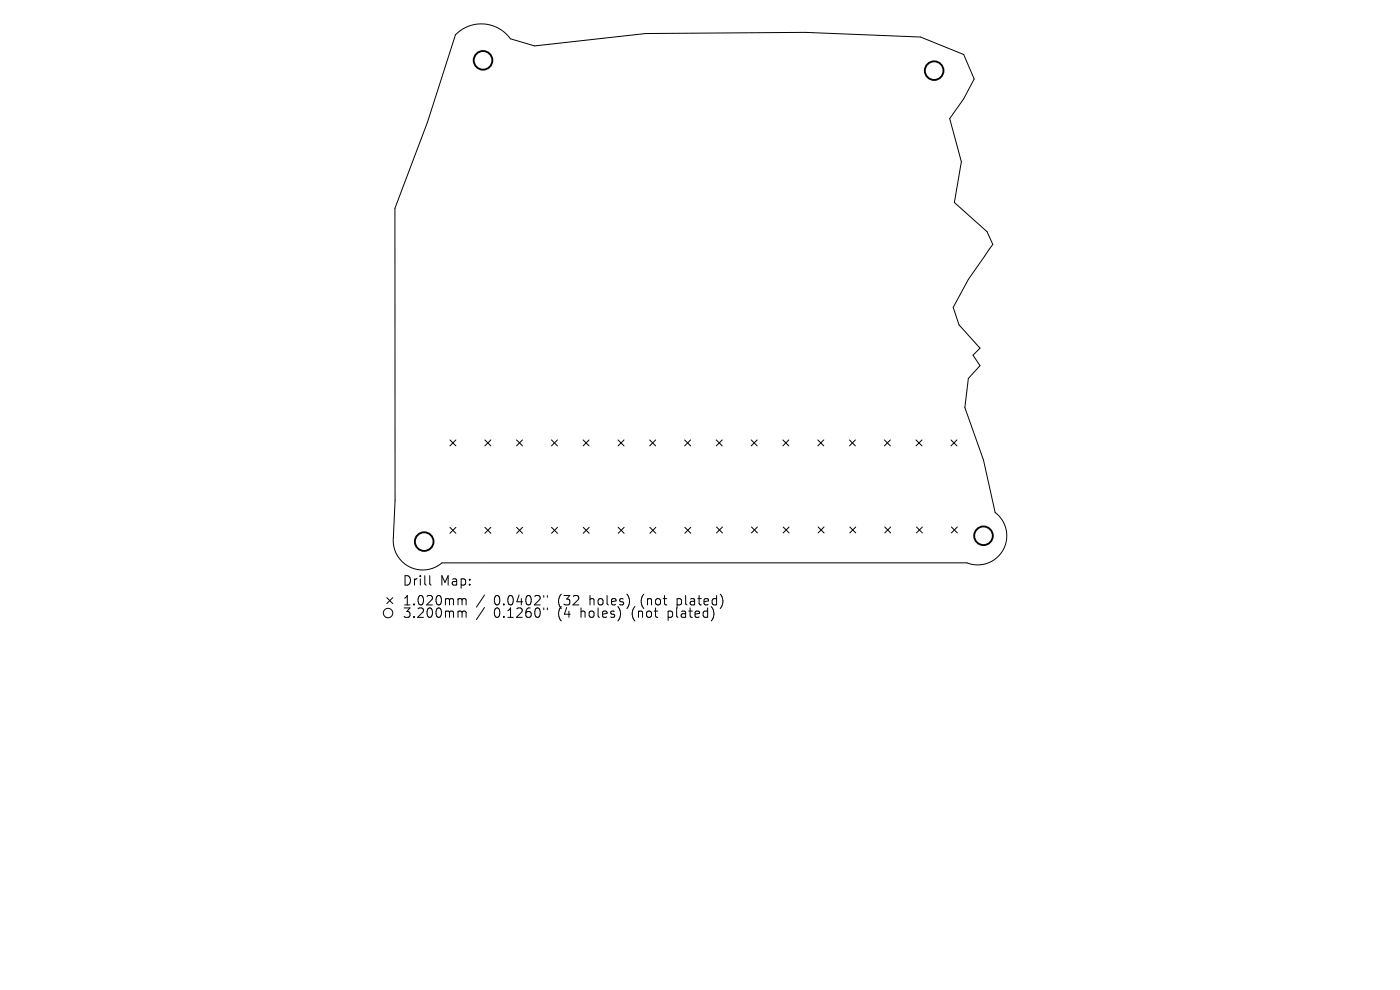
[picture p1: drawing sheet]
<svg xmlns="http://www.w3.org/2000/svg" width="297mm" height="210mm" viewBox="0 0 297 210" stroke-linecap="round" stroke-linejoin="round" font-family="sans-serif">
<defs><g id="words">
<g font-size="2.8">
<text x="85.3" y="124.5">Drill</text>
<text x="93.3" y="124.5">Map:</text>
<text x="85.3" y="128.7">1.020mm</text>
<text x="85.3" y="131.3">3.200mm</text>
<text x="104.8" y="128.7">0.0402&quot;</text>
<text x="104.8" y="131.3">0.1260&quot;</text>
<text x="118.5" y="128.7">(32</text>
<text x="118.5" y="131.3">(4</text>
<text x="123.5" y="131.3">holes)</text>
<text x="125.4" y="128.7">holes)</text>
<text x="134.5" y="131.3">(not</text>
<text x="136.4" y="128.7">(not</text>
<text x="142.3" y="131.3">plated)</text>
<text x="144.2" y="128.7">plated)</text>
</g>
</g></defs>
<g fill="none" stroke="#000" stroke-width=".21">
<path d="M96.6 7.4a7.6 7.6 0 0 1 11.7 .8l5.1 1.5 23.6-2.6 33.8-.2 24.5 1 9.1 3.7 2.3 5.2-2.3 4.2-2.9 4.2 2.4 9.1-1.4 8.7 6.9 6.1 1.2 2.8-5.2 7.4-3.2 5.9 1.3 3.7 4.4 5-1.5 1.4 1.5 2.3-2.5 2.7-.7 6.2 3.9 11.1 2.5 11.1a6.2 6.2 0 0 1 1.7 8 6.2 6.2 0 0 1-7.7 2.7h-111.3a6.3 6.3 0 0 1-7 .8 6.3 6.3 0 0 1-3.3-6.2l.3-7.8v-62l6.9-18.2zM95.5 93.3l1.2 1.3M96.7 93.3l-1.2 1.3M102.9 93.3l1.2 1.3M104.1 93.3l-1.2 1.3M109.6 93.3l1.2 1.3M110.8 93.3l-1.2 1.3M117 93.3l1.3 1.3M118.3 93.3l-1.3 1.3M123.7 93.3l1.3 1.3M125 93.3l-1.3 1.3M131.1 93.3l1.3 1.3"/>
<path d="M132.4 93.3l-1.3 1.3M137.8 93.3l1.3 1.3M139.1 93.3l-1.3 1.3M145.2 93.3l1.3 1.3M146.5 93.3l-1.3 1.3M152 93.3l1.2 1.3M153.2 93.3l-1.2 1.3M159.4 93.3l1.2 1.3M160.6 93.3l-1.2 1.3M166.1 93.3l1.2 1.3M167.3 93.3l-1.2 1.3M173.5 93.3l1.3 1.3"/>
<path d="M174.8 93.3l-1.3 1.3M180.2 93.3l1.3 1.3M181.5 93.3l-1.3 1.3M187.6 93.3l1.3 1.3M188.9 93.3l-1.3 1.3M194.3 93.3l1.3 1.3M195.6 93.3l-1.3 1.3M201.7 93.3l1.3 1.3M203 93.3l-1.3 1.3M95.5 111.9l1.2 1.2M96.7 111.9l-1.2 1.2M102.9 111.9l1.2 1.2"/>
<path d="M104.1 111.9l-1.2 1.2M109.6 111.9l1.3 1.2M110.9 111.9l-1.3 1.2M117 111.9l1.3 1.2M118.3 111.9l-1.3 1.2M123.7 111.9l1.3 1.2M125 111.9l-1.3 1.2M131.1 111.9l1.3 1.2M132.4 111.9l-1.3 1.2M137.9 111.9l1.2 1.2M139.1 111.9l-1.2 1.2M145.3 111.9l1.2 1.2"/>
<path d="M146.5 111.9l-1.2 1.2M152 111.8l1.3 1.2M153.3 111.8l-1.3 1.2M159.4 111.8l1.3 1.2M160.7 111.8l-1.3 1.2M166.1 111.8l1.3 1.2M167.4 111.8l-1.3 1.2M173.6 111.8l1.2 1.2M174.8 111.8l-1.2 1.2M180.3 111.8l1.2 1.2M181.5 111.8l-1.2 1.2M187.7 111.8l1.3 1.2"/>
<path d="M189 111.8l-1.3 1.2M194.4 111.8l1.3 1.2M195.7 111.8l-1.3 1.2M201.8 111.8l1.3 1.2M203.1 111.8l-1.3 1.2M82.1 126.8l1.2 1.2M83.3 126.8l-1.2 1.2M91.2 122.1v1.7l.3 .3M97.5 127l.4 .1 .1 .2M97.5 129.6l.4 .1 .1 .2M98 127.3l.3-.3 .5 .1 .1 1.2M98 127.3v1"/>
<path d="M98 129.9v1.1M98 129.9l.3-.3 .5 .1 .1 1.3M102.8 126.2l-1.7 2.6M102.8 128.9l-1.7 2.5M115.4 126.3v.4M115.4 129v.3M116.1 126.3v.4M116.1 129v.3"/>
<circle cx="82.3" cy="130" r="1"/>
</g>
<g fill="none" stroke="#000" stroke-width=".4">
<circle cx="102.5" cy="12.8" r="1.98"/>
<circle cx="198.2" cy="15" r="1.98"/>
<circle cx="90" cy="114.9" r="1.98"/>
<circle cx="208.6" cy="113.7" r="1.98"/>
</g>
<use href="#words"/>
</svg>
